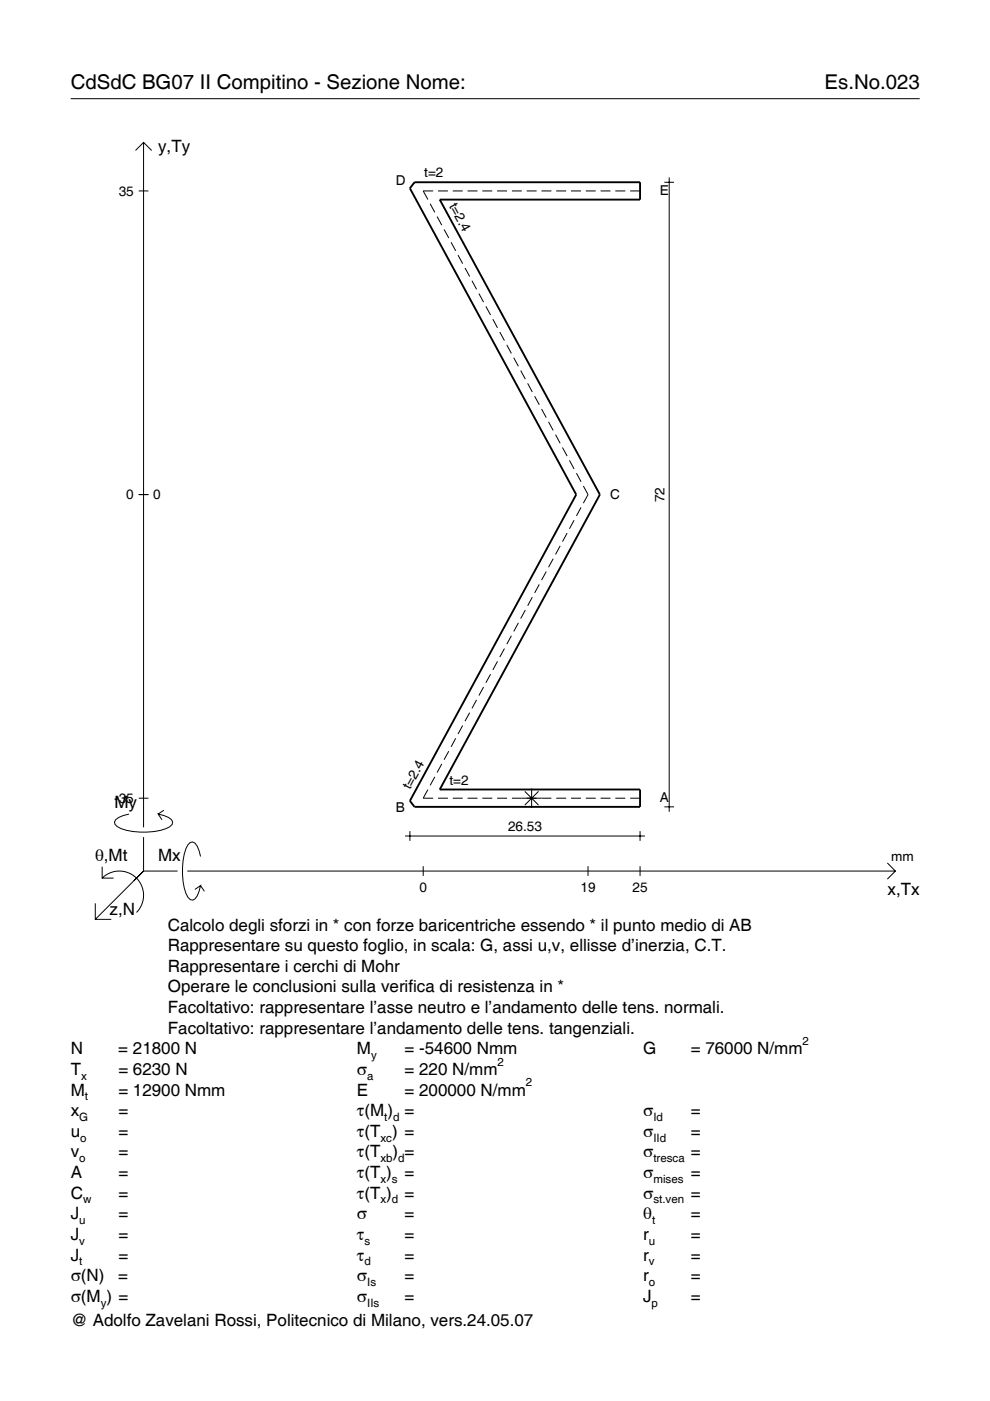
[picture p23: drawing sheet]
<svg xmlns="http://www.w3.org/2000/svg" width="210mm" height="297mm" viewBox="0 0 210 297" stroke-linecap="round" stroke-linejoin="round" font-family="sans-serif">
<defs><g id="words">
<g font-size="4.3">
<text x="15" y="18.9">CdSdC BG07 II Compitino - Sezione Nome:</text>
<text x="174.8" y="18.9">Es.No.023</text>
</g>
<g font-size="3.6">
<text x="33.5" y="32.3">y,Ty</text>
<text x="24.3" y="171.3">My</text>
<text x="20.1" y="182.6">θ,Mt</text>
<text x="33.5" y="182.6">Mx</text>
<text x="188.2" y="189.8">x,Tx</text>
<text x="23.2" y="193.9">z,N</text>
<text x="35.6" y="197.3">Calcolo degli sforzi in * con forze baricentriche essendo * il punto medio di AB</text>
<text x="35.6" y="201.7">Rappresentare su questo foglio, in scala: G, assi u,v, ellisse d’inerzia, C.T.</text>
<text x="35.6" y="206">Rappresentare i cerchi di Mohr</text>
<text x="35.6" y="210.4">Operare le conclusioni sulla verifica di resistenza in *</text>
<text x="35.6" y="214.8">Facoltativo: rappresentare l’asse neutro e l’andamento delle tens. normali.</text>
<text x="35.6" y="219.2">Facoltativo: rappresentare l’andamento delle tens. tangenziali.</text>
<text x="15" y="223.5">N</text>
<text x="15" y="227.9">T</text>
<text x="25.1" y="223.5">= 21800 N</text>
<text x="25.1" y="227.9">= 6230 N</text>
<text x="75.7" y="227.9">σ</text>
<text x="75.7" y="223.5">M</text>
<text x="85.8" y="223.5">= -54600 Nmm</text>
<text x="85.8" y="227.9">= 220 N/mm</text>
<text x="136.4" y="223.5">G</text>
<text x="146.5" y="223.5">= 76000 N/mm</text>
<text x="15" y="232.3">M</text>
<text x="25.1" y="232.3">= 12900 Nmm</text>
<text x="75.7" y="232.3">E</text>
<text x="85.8" y="232.3">= 200000 N/mm</text>
<text x="15" y="236.7">x</text>
<text x="25.1" y="236.7">=</text>
<text x="75.7" y="236.7">τ(M ) =</text>
<text x="136.4" y="236.7">σ</text>
<text x="146.5" y="236.7">=</text>
<text x="15" y="241">u</text>
<text x="15" y="245.4">v</text>
<text x="25.1" y="241">=</text>
<text x="25.1" y="245.4">=</text>
<text x="75.7" y="241">τ(T ) =</text>
<text x="75.7" y="245.4">τ(T</text>
<text x="83.3" y="245.4">) =</text>
<text x="136.4" y="241">σ</text>
<text x="136.4" y="245.4">σ</text>
<text x="146.5" y="241">=</text>
<text x="146.5" y="245.4">=</text>
<text x="15" y="249.8">A</text>
<text x="25.1" y="249.8">=</text>
<text x="75.7" y="249.8">τ(T )</text>
<text x="85.8" y="249.8">=</text>
<text x="136.4" y="249.8">σ</text>
<text x="146.5" y="249.8">=</text>
<text x="15" y="254.2">C</text>
<text x="25.1" y="254.2">=</text>
<text x="75.7" y="254.2">τ(T )</text>
<text x="85.8" y="254.2">=</text>
<text x="136.4" y="254.2">σ</text>
<text x="146.5" y="254.2">=</text>
<text x="15" y="258.5">J</text>
<text x="15" y="262.9">J</text>
<text x="25.1" y="258.5">=</text>
<text x="25.1" y="262.9">=</text>
<text x="75.7" y="258.5">σ</text>
<text x="75.7" y="262.9">τ</text>
<text x="85.8" y="258.5">=</text>
<text x="85.8" y="262.9">=</text>
<text x="136.4" y="258.5">θ</text>
<text x="136.4" y="262.9">r</text>
<text x="146.5" y="258.5">=</text>
<text x="146.5" y="262.9">=</text>
<text x="15" y="267.3">J</text>
<text x="25.1" y="267.3">=</text>
<text x="75.7" y="267.3">τ</text>
<text x="85.8" y="267.3">=</text>
<text x="136.4" y="267.3">r</text>
<text x="146.5" y="267.3">=</text>
<text x="15" y="271.7">σ(N)</text>
<text x="25.1" y="271.7">=</text>
<text x="75.7" y="271.7">σ</text>
<text x="85.8" y="271.7">=</text>
<text x="136.4" y="271.7">r</text>
<text x="146.5" y="271.7">=</text>
<text x="15" y="276">σ(M ) =</text>
<text x="15" y="281.2">@ Adolfo Zavelani Rossi, Politecnico di Milano, vers.24.05.07</text>
<text x="75.7" y="276">σ</text>
<text x="85.8" y="276">=</text>
<text x="136.4" y="276">J</text>
<text x="146.5" y="276">=</text>
</g>
<g font-size="2.9">
<text x="25.2" y="41.5">35</text>
<text x="83.9" y="39.3">D</text>
<text x="89.9" y="37.6">t=2</text>
<text x="139.9" y="41.4">E</text>
<text x="95.1" y="43.6" transform="rotate(62 95.1 43.6)">t=2.4</text>
<text x="26.8" y="105.9">0</text>
<text x="32.5" y="105.9">0</text>
<text x="129.4" y="105.8">C</text>
<text x="140.9" y="106.5" transform="rotate(-90 140.9 106.5)">72</text>
<text x="87" y="167.5" transform="rotate(-62 87 167.5)">t=2.4</text>
<text x="95.3" y="166.4">t=2</text>
<text x="24.2" y="170.2">-35</text>
<text x="83.9" y="172.2">B</text>
<text x="139.9" y="170.1">A</text>
<text x="107.7" y="176.2">26.53</text>
<text x="189" y="182.6">mm</text>
<text x="88.9" y="189.1">0</text>
<text x="123.1" y="189.1">19</text>
<text x="134.1" y="189.1">25</text>
</g>
<g font-size="2.4">
<text x="170.2" y="221.5">2</text>
<text x="78.7" y="224.5">y</text>
<text x="105.5" y="225.9">2</text>
<text x="17.2" y="228.9">x</text>
<text x="18" y="233.3">t</text>
<text x="77.9" y="228.9">a</text>
<text x="111.5" y="230.3">2</text>
<text x="16.8" y="237.7">G</text>
<text x="81.5" y="237.7">t d</text>
<text x="138.5" y="237.7">Id</text>
<text x="17" y="242">o</text>
<text x="80.7" y="242">xc</text>
<text x="138.5" y="242">IId</text>
<text x="16.8" y="246.4">o</text>
<text x="80.7" y="246.4">xb d</text>
<text x="80.7" y="250.8">x s</text>
<text x="138.5" y="246.4">tresca</text>
<text x="138.5" y="250.8">mises</text>
<text x="17.6" y="255.2">w</text>
<text x="80.7" y="255.2">x d</text>
<text x="138.5" y="255.2">st.ven</text>
<text x="16.8" y="259.5">u</text>
<text x="16.8" y="263.9">v</text>
<text x="77.3" y="263.9">s</text>
<text x="137.6" y="263.9">u</text>
<text x="138.2" y="259.5">t</text>
<text x="16.8" y="268.3">t</text>
<text x="77.3" y="268.3">d</text>
<text x="137.6" y="268.3">v</text>
<text x="77.9" y="272.7">Is</text>
<text x="137.6" y="272.7">o</text>
<text x="21.4" y="277">y</text>
<text x="77.9" y="277">IIs</text>
<text x="138.2" y="277">p</text>
</g>
</g></defs>
<g fill="none" stroke="#000" stroke-width=".21">
<path d="M15 20.9h180M28.7 31.9l1.7-1.7 1.8 1.7M30.4 30.2v145.2M140.9 38.6h2M141.9 37.6v134.5M29.4 40.5h2.1M91.2 43.2l1 1.8M91.8 40.5h-2.1l1 1.8M92.7 45.9l1 1.8M92.9 40.5h2.1M94.2 48.6l.9 1.9M95.6 51.4l1 1.8"/>
<path d="M96 40.5h2.1M97.1 54.1l1 1.8M98.6 56.8l1 1.8M99.1 40.5h2.1M100.1 59.5l.9 1.8M102.3 40.5h2.1M105.4 40.5h2.1M108.5 40.5h2.1M111.7 40.5h2.1M114.8 40.5h2.1M117.9 40.5h2.1M121.1 40.5h2.1"/>
<path d="M124.2 40.5h2.1M127.3 40.5h2.1M130.5 40.5h2.1M133.6 40.5h2.1M101.5 62.2l1 1.9M103 65l1 1.8M104.5 67.7l1 1.8M106 70.4l1 1.8M107.4 73.1l1 1.8M108.9 75.8l1 1.9M110.4 78.6l1 1.8M111.9 81.3l1 1.8"/>
<path d="M113.4 84l.9 1.8M114.8 86.7l1 1.8M116.3 89.4l1 1.9M117.8 92.2l1 1.8M119.3 94.9l.9 1.8M120.7 97.6l1 1.8M29.4 104.9h2.1M117.3 118.5l-1 1.8M118.8 115.7l-1 1.9M120.2 113l-.9 1.8M121.7 110.3l-1 1.8M122.2 100.3l1 1.8"/>
<path d="M123.2 107.6l-1 1.8M123.7 103l1 1.9-1 1.8M107 137.5l-1 1.8M108.4 134.8l-1 1.8M109.9 132.1l-1 1.8M111.4 129.3l-1 1.9M112.9 126.6l-1 1.8M114.3 123.9l-.9 1.8M115.8 121.2l-1 1.8M95.1 159.3l-.9 1.8M96.6 156.5l-1 1.9M98.1 153.8l-1 1.8"/>
<path d="M99.6 151.1l-1 1.8M101 148.4l-.9 1.8M102.5 145.7l-1 1.8M104 142.9l-1 1.9M105.5 140.2l-1 1.8M27.3 172.6a3.6 3.6 0 0 0-3 1.7l.1 .5a5.7 5.7 0 0 0 3.8 1.5 13.3 13.3 0 0 0 7.8-1l.5-.5 .1-.5a3.6 3.6 0 0 0-3.1-1.7l.8 1.2M29.4 169.2h2.1M30.4 177.5v7.2M34.7 171.8l-1.2 .8M85.9 177.3h50.8M86.9 176.2v2.1M90.7 167.4l-1 1.8h2.1"/>
<path d="M92.2 164.7l-1 1.8M92.9 169.2h2.1M93.7 162l-1 1.8M96 169.2h2.1M99.1 169.2h2.1M102.3 169.2h2.1M105.4 169.2h2.1M108.5 169.2h8.4M111.3 167.8l2.9 2.9M112.7 167.2v4.1M114.2 167.8l-2.9 2.9M117.9 169.2h2.1"/>
<path d="M121.1 169.2h2.1M124.2 169.2h2.1M127.3 169.2h2.1M130.5 169.2h2.1M133.6 169.2h2.1M135.7 176.2v2.1M140.9 171.1h2M20.2 191.5v3.4h3.4M21.7 186.2a5.1 5.1 0 0 1 7.2 0 5.1 5.1 0 0 1 0 7.3M21.7 183.8v2.4h2.4M30.4 184.7l-10.2 10.2M30.4 184.7l-2 2"/>
<path d="M30.4 184.7h7.2M39.7 184.7h150.1M42.5 181.6a3.6 3.6 0 0 0-1.7-3.1l-.5 .1a5.7 5.7 0 0 0-1.5 3.8 13.3 13.3 0 0 0 1 7.8l.5 .5 .5 .2a3.6 3.6 0 0 0 1.7-3.1l-1.2 .8M42.5 187.8l.8 1.2M89.7 183.7v2M124.7 183.7v2M135.7 183.7v2M188.1 183l1.7 1.7-1.7 1.7"/>
</g>
<path d="M87.9 38.6h47.8v3.7h-42.5l34 62.6-34 62.5h42.5v3.7h-47.8l-1-1.3 35.3-64.9-35.3-65z" fill="none" stroke="#000" stroke-width=".4"/>
<use href="#words"/>
</svg>
